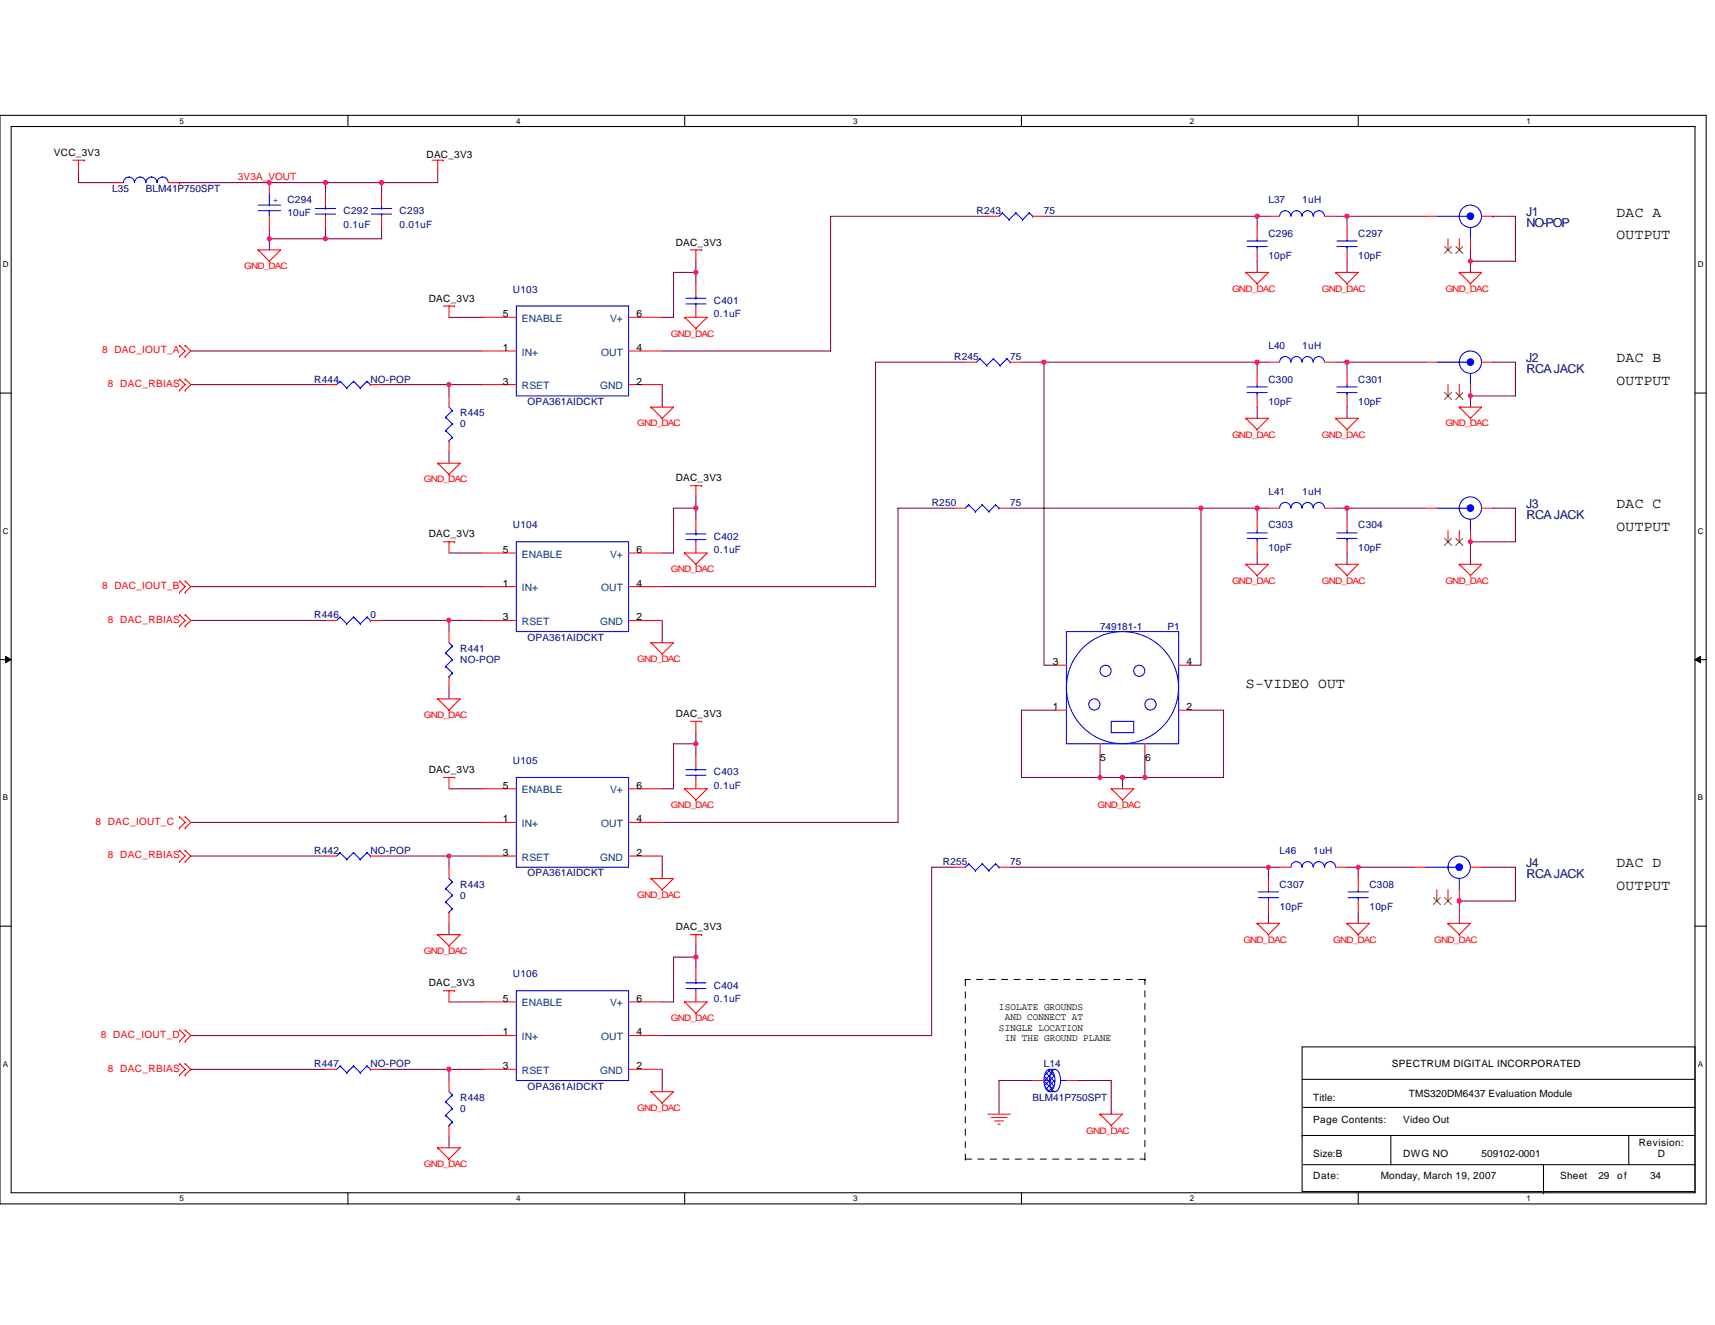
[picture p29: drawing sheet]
<svg xmlns="http://www.w3.org/2000/svg" width="279mm" height="216mm" viewBox="0 0 279 216" stroke-linecap="round" stroke-linejoin="round" font-family="sans-serif">
<defs><g id="words">
<g font-size="2.4">
<text x="263.3" y="35.3">DAC A</text>
<text x="263.3" y="38.9">OUTPUT</text>
<text x="263.3" y="59.1">DAC B</text>
<text x="263.3" y="62.7">OUTPUT</text>
<text x="263.3" y="82.8">DAC C</text>
<text x="263.3" y="86.5">OUTPUT</text>
<text x="203" y="112.1">S-VIDEO OUT</text>
<text x="263.3" y="141.4">DAC D</text>
<text x="263.3" y="145">OUTPUT</text>
</g>
<g font-size="2" fill="#000080">
<text x="248.6" y="35.2">J1</text>
<text x="248.7" y="37">NO-POP</text>
<text x="248.6" y="59">J2</text>
<text x="248.7" y="60.8">RCA JACK</text>
<text x="248.6" y="82.8">J3</text>
<text x="248.7" y="84.6">RCA JACK</text>
<text x="248.6" y="141.3">J4</text>
<text x="248.7" y="143.1">RCA JACK</text>
</g>
<g font-size="1.7">
<text x="81.9" y="51.7">5</text>
<text x="103.7" y="51.7">6</text>
<text x="81.9" y="57.2">1</text>
<text x="103.7" y="57.2">4</text>
<text x="81.9" y="62.7">3</text>
<text x="103.7" y="62.7">2</text>
<text x="81.9" y="95.6">1</text>
<text x="81.9" y="90.1">5</text>
<text x="103.7" y="90.1">6</text>
<text x="103.7" y="95.6">4</text>
<text x="81.9" y="101.1">3</text>
<text x="103.7" y="101.1">2</text>
<text x="171.5" y="108.4">3</text>
<text x="193.3" y="108.4">4</text>
<text x="171.5" y="115.7">1</text>
<text x="193.3" y="115.7">2</text>
<text x="179.2" y="124">5</text>
<text x="186.5" y="124">6</text>
<text x="81.9" y="128.5">5</text>
<text x="103.7" y="128.5">6</text>
<text x="81.9" y="134">1</text>
<text x="103.7" y="134">4</text>
<text x="81.9" y="139.5">3</text>
<text x="103.7" y="139.5">2</text>
<text x="81.9" y="163.2">5</text>
<text x="103.7" y="163.2">6</text>
<text x="81.9" y="168.7">1</text>
<text x="103.7" y="168.7">4</text>
<text x="81.9" y="174.2">3</text>
<text x="103.7" y="174.2">2</text>
</g>
<g font-size="1.7" fill="#004080">
<text x="85" y="52.5">ENABLE</text>
<text x="99.4" y="52.5">V+</text>
<text x="85" y="57.9">IN+</text>
<text x="98" y="57.9">OUT</text>
<text x="85" y="63.4">RSET</text>
<text x="97.8" y="63.4">GND</text>
<text x="85" y="90.8">ENABLE</text>
<text x="99.4" y="90.8">V+</text>
<text x="85" y="96.3">IN+</text>
<text x="85" y="101.8">RSET</text>
<text x="97.8" y="101.8">GND</text>
<text x="98" y="96.3">OUT</text>
<text x="85" y="129.3">ENABLE</text>
<text x="99.4" y="129.3">V+</text>
<text x="85" y="134.7">IN+</text>
<text x="98" y="134.7">OUT</text>
<text x="85" y="140.2">RSET</text>
<text x="97.8" y="140.2">GND</text>
<text x="85" y="164">ENABLE</text>
<text x="99.4" y="164">V+</text>
<text x="85" y="169.5">IN+</text>
<text x="98" y="169.5">OUT</text>
<text x="85" y="175">RSET</text>
<text x="97.8" y="175">GND</text>
</g>
<g font-size="1.6">
<text x="8.8" y="25.4">VCC_3V3</text>
<text x="69.5" y="25.8">DAC_3V3</text>
<text x="110.1" y="40">DAC_3V3</text>
<text x="69.8" y="49.2">DAC_3V3</text>
<text x="110.1" y="78.4">DAC_3V3</text>
<text x="69.8" y="87.6">DAC_3V3</text>
<text x="110.1" y="116.8">DAC_3V3</text>
<text x="69.8" y="126">DAC_3V3</text>
<text x="110.1" y="151.6">DAC_3V3</text>
<text x="69.8" y="160.7">DAC_3V3</text>
<text x="162.8" y="164.5">ISOLATE GROUNDS</text>
<text x="162.8" y="168">SINGLE LOCATION</text>
<text x="163.7" y="166.2">AND CONNECT AT</text>
<text x="163.7" y="169.7">IN THE GROUND PLANE</text>
<text x="226.8" y="173.9">SPECTRUM DIGITAL INCORPORATED</text>
<text x="214" y="179.4">Title:</text>
<text x="229.5" y="178.8">TMS320DM6437 Evaluation Module</text>
<text x="214" y="183">Page Contents:</text>
<text x="228.6" y="183">Video Out</text>
<text x="214" y="188.5">Size:B</text>
<text x="228.6" y="188.5">DWG NO</text>
<text x="241.4" y="188.5">509102-0001</text>
<text x="267" y="186.7">Revision:</text>
<text x="270.1" y="188.5">D</text>
<text x="214" y="192.2">Date:</text>
<text x="224.9" y="192.2">Monday, March 19, 2007</text>
<text x="254.2" y="192.2">Sheet</text>
<text x="260.4" y="192.2">29</text>
<text x="263.5" y="192.2">of</text>
<text x="268.8" y="192.2">34</text>
</g>
<g font-size="1.6" fill="#f00">
<text x="38.8" y="29.4">3V3A_VOUT</text>
<text x="16.6" y="57.6">8 DAC_IOUT_A</text>
<text x="17.5" y="63.1">8 DAC_RBIAS</text>
<text x="16.6" y="96">8 DAC_IOUT_B</text>
<text x="17.5" y="101.5">8 DAC_RBIAS</text>
<text x="15.5" y="134.4">8 DAC_IOUT_C</text>
<text x="17.5" y="139.9">8 DAC_RBIAS</text>
<text x="16.4" y="169.1">8 DAC_IOUT_D</text>
<text x="17.5" y="174.6">8 DAC_RBIAS</text>
</g>
<g font-size="1.6" fill="#000080">
<text x="18.3" y="31.2">L35</text>
<text x="23.8" y="31.2">BLM41P750SPT</text>
<text x="46.8" y="33.1">C294</text>
<text x="46.8" y="35.3">10uF</text>
<text x="56" y="34.9">C292</text>
<text x="65.1" y="34.9">C293</text>
<text x="159.1" y="34.9">R243</text>
<text x="170.1" y="34.9">75</text>
<text x="206.7" y="33.1">L37</text>
<text x="212.1" y="33.1">1uH</text>
<text x="55.9" y="37.1">0.1uF</text>
<text x="65.1" y="37.1">0.01uF</text>
<text x="206.7" y="38.6">C296</text>
<text x="221.3" y="38.6">C297</text>
<text x="83.6" y="47.7">U103</text>
<text x="206.7" y="42.2">10pF</text>
<text x="221.3" y="42.2">10pF</text>
<text x="116.3" y="49.5">C401</text>
<text x="116.3" y="51.7">0.1uF</text>
<text x="155.4" y="58.7">R245</text>
<text x="164.6" y="58.7">75</text>
<text x="206.7" y="56.9">L40</text>
<text x="212.1" y="56.9">1uH</text>
<text x="51.2" y="62.3">R444</text>
<text x="60.3" y="62.3">NO-POP</text>
<text x="85.9" y="66">OPA361AIDCKT</text>
<text x="206.7" y="62.3">C300</text>
<text x="206.7" y="66">10pF</text>
<text x="221.3" y="62.3">C301</text>
<text x="221.3" y="66">10pF</text>
<text x="75" y="67.8">R445</text>
<text x="75" y="69.6">0</text>
<text x="151.8" y="82.4">R250</text>
<text x="164.6" y="82.4">75</text>
<text x="206.7" y="80.6">L41</text>
<text x="212.1" y="80.6">1uH</text>
<text x="83.6" y="86.1">U104</text>
<text x="116.3" y="87.9">C402</text>
<text x="206.7" y="86.1">C303</text>
<text x="206.7" y="89.8">10pF</text>
<text x="221.3" y="86.1">C304</text>
<text x="221.3" y="89.8">10pF</text>
<text x="116.3" y="90.1">0.1uF</text>
<text x="51.2" y="100.7">R446</text>
<text x="60.3" y="100.7">0</text>
<text x="75" y="106.2">R441</text>
<text x="85.9" y="104.4">OPA361AIDCKT</text>
<text x="179.2" y="102.6">749181-1</text>
<text x="190.2" y="102.6">P1</text>
<text x="75" y="108.1">NO-POP</text>
<text x="83.6" y="124.5">U105</text>
<text x="116.3" y="126.3">C403</text>
<text x="116.3" y="128.5">0.1uF</text>
<text x="51.2" y="139.1">R442</text>
<text x="60.3" y="139.1">NO-POP</text>
<text x="85.9" y="142.8">OPA361AIDCKT</text>
<text x="153.6" y="141">R255</text>
<text x="164.6" y="141">75</text>
<text x="208.5" y="139.1">L46</text>
<text x="214" y="139.1">1uH</text>
<text x="75" y="144.6">R443</text>
<text x="75" y="146.5">0</text>
<text x="208.5" y="144.6">C307</text>
<text x="208.5" y="148.3">10pF</text>
<text x="223.1" y="144.6">C308</text>
<text x="223.1" y="148.3">10pF</text>
<text x="83.6" y="159.3">U106</text>
<text x="116.3" y="161.1">C404</text>
<text x="116.3" y="163.3">0.1uF</text>
<text x="51.2" y="173.9">R447</text>
<text x="60.3" y="173.9">NO-POP</text>
<text x="170.1" y="173.9">L14</text>
<text x="75" y="179.4">R448</text>
<text x="85.9" y="177.5">OPA361AIDCKT</text>
<text x="168.2" y="179.4">BLM41P750SPT</text>
<text x="75" y="181.2">0</text>
</g>
<text font-size="1.6" fill="#00f" x="44.4" y="33">+</text>
<g font-size="1.5" fill="#f00">
<text x="39.8" y="43.9">GND_DAC</text>
<text x="200.7" y="47.5">GND_DAC</text>
<text x="215.4" y="47.5">GND_DAC</text>
<text x="235.5" y="47.5">GND_DAC</text>
<text x="109.3" y="54.8">GND_DAC</text>
<text x="103.8" y="69.5">GND_DAC</text>
<text x="200.7" y="71.3">GND_DAC</text>
<text x="215.4" y="71.3">GND_DAC</text>
<text x="235.5" y="69.5">GND_DAC</text>
<text x="69.1" y="78.6">GND_DAC</text>
<text x="109.3" y="93.3">GND_DAC</text>
<text x="200.7" y="95.1">GND_DAC</text>
<text x="215.4" y="95.1">GND_DAC</text>
<text x="235.5" y="95.1">GND_DAC</text>
<text x="103.8" y="107.9">GND_DAC</text>
<text x="69.1" y="117">GND_DAC</text>
<text x="109.3" y="131.7">GND_DAC</text>
<text x="178.8" y="131.7">GND_DAC</text>
<text x="103.8" y="146.3">GND_DAC</text>
<text x="69.1" y="155.4">GND_DAC</text>
<text x="202.6" y="153.6">GND_DAC</text>
<text x="217.2" y="153.6">GND_DAC</text>
<text x="233.7" y="153.6">GND_DAC</text>
<text x="109.3" y="166.4">GND_DAC</text>
<text x="103.8" y="181">GND_DAC</text>
<text x="177" y="184.7">GND_DAC</text>
<text x="69.1" y="190.2">GND_DAC</text>
</g>
<g font-size="1.3">
<text x="29.3" y="20.2">5</text>
<text x="84.1" y="20.2">4</text>
<text x="139" y="20.2">3</text>
<text x="193.8" y="20.2">2</text>
<text x="248.7" y="20.2">1</text>
<text x=".5" y="43.5">D</text>
<text x="276.6" y="43.5">D</text>
<text x=".5" y="87">C</text>
<text x="276.6" y="87">C</text>
<text x=".5" y="130.4">B</text>
<text x="276.6" y="130.4">B</text>
<text x=".5" y="173.8">A</text>
<text x="276.6" y="173.8">A</text>
<text x="29.3" y="195.7">5</text>
<text x="84.1" y="195.7">4</text>
<text x="139" y="195.7">3</text>
<text x="193.8" y="195.7">2</text>
<text x="248.7" y="195.7">1</text>
</g>
</g></defs>
<path d="M0 18.8h278v177.4h-278zM1.8 20.6h274.3v173.8h-274.3z" fill="none" stroke="#000" stroke-width=".17"/>
<g fill="#fff">
<path d="M29.3 19h.7v1.4h-.7z"/>
<path d="M29.3 194.5h.7v1.5h-.7z"/>
</g>
<path d="M56.7 18.8v1.8M56.7 194.4v1.8" fill="none" stroke="#000" stroke-width=".17"/>
<g fill="#fff">
<path d="M84.1 19h.7v1.4h-.7z"/>
<path d="M84.1 194.5h.7v1.5h-.7z"/>
</g>
<path d="M111.5 18.8v1.8M111.5 194.4v1.8" fill="none" stroke="#000" stroke-width=".17"/>
<g fill="#fff">
<path d="M139 19h.7v1.4h-.7z"/>
<path d="M139 194.5h.7v1.5h-.7z"/>
</g>
<path d="M166.4 18.8v1.8M166.4 194.4v1.8" fill="none" stroke="#000" stroke-width=".17"/>
<g fill="#fff">
<path d="M193.8 19h.8v1.4h-.8z"/>
<path d="M193.8 194.5h.8v1.5h-.8z"/>
</g>
<path d="M221.3 18.8v1.8M221.3 194.4v1.8" fill="none" stroke="#000" stroke-width=".17"/>
<g fill="#fff">
<path d="M248.7 19h.7v1.4h-.7z"/>
<path d="M248.7 194.5h.7v1.5h-.7z"/>
<path d="M.5 42.3h.9v1.5h-.9z"/>
<path d="M276.6 42.3h1v1.5h-1z"/>
<path d="M.5 85.8h.9v1.4h-.9z"/>
<path d="M276.6 85.8h1v1.4h-1z"/>
</g>
<path d="M0 64.1h1.8M276.1 64.1h1.9" fill="none" stroke="#000" stroke-width=".17"/>
<g fill="#fff">
<path d="M.5 129.2h.8v1.5h-.8z"/>
<path d="M276.6 129.2h.9v1.5h-.9z"/>
</g>
<path d="M0 107.5h1.8M276.1 107.5h1.9" fill="none" stroke="#000" stroke-width=".17"/>
<path d="M.9 107l.9 .5-.9 .5zM276.1 107.5l1-.5v1z" fill="#000" stroke="#000" stroke-width=".16"/>
<g fill="#fff">
<path d="M.5 172.6h.8v1.5h-.8z"/>
<path d="M276.6 172.6h.9v1.5h-.9z"/>
</g>
<path d="M0 150.9h1.8M276.1 150.9h1.9M212.1 170.6h64v23.6h-64zM212.1 175.9h64M212.1 185h.1M212.1 185h64M212.3 189.8h63.8M212.3 180.4h63.8M226.6 185v4.8M251.5 194.4h.1M251.5 189.8v4.6M265.3 185v4.8" fill="none" stroke="#000" stroke-width=".17"/>
<g fill="none" stroke="#800040" stroke-width=".17">
<path d="M12.8 27.9v1.9h5.5M29.3 29.8h.1M29.3 29.8h23.7M43.9 38.9v1.8M43.9 38.9h9.1M43.9 37.1v1.8M53 29.8h9.2M53 29.8v1.8M53 37.1v1.8M62.2 37.1v1.8h-9.2M62.2 29.8v1.8M71.3 27.9v1.9h-9.1"/>
<path d="M160.9 35.2h-25.6v22h-27.4M170.1 35.2h34.7M204.8 35.2h1.9M204.8 35.2v1.9M217.6 35.2h1.9M219.5 35.2v1.9M219.5 35.2h12.7M243.2 35.2h3.7v7.4h-7.3v-1.9M243.2 35.2h.1M31.1 57.2h47.5M73.2 51.7h5.4M113.4 46.2v-1.8h-3.7v7.3h-1.8"/>
<path d="M113.4 42.6v1.8M157.3 59h-14.7v36.6h-34.7M166.4 59h3.7v49.4h1.8M170.1 59h34.7M204.8 42.6v1.8M204.8 59h1.9M204.8 59v1.9M217.6 59h1.9M219.5 59v1.9M219.5 59h12.7M219.5 42.6v1.8M239.6 42.6v1.8"/>
<path d="M243.2 59h3.7v5.5h-7.3v1.8M31.1 62.7h21.9M62.2 62.7h11M73.2 73.7v1.8M73.2 62.7v1.8M73.2 62.7h5.4M107.9 62.7v3.6M204.8 66.3v1.9M219.5 66.3v1.9M31.1 95.6h47.5M73.2 90.1h5.4M113.4 82.8h-3.7v7.3h-1.8"/>
<path d="M113.4 82.8v1.8M113.4 81v1.8M155.4 82.8h-9.1v51.2h-38.4M164.6 82.8h31.1v25.6h-1.9M195.7 82.8h9.1M204.8 82.8h1.9M204.8 82.8v1.8M204.8 90.1v1.8M217.6 82.8h1.9M219.5 82.8v1.8M219.5 82.8h12.7M219.5 90.1v1.8"/>
<path d="M243.2 82.8h3.7v5.5h-7.3v3.6M31.1 101.1h21.9M62.2 101.1h11M73.2 101.1v1.8M73.2 112.1v1.8M73.2 101.1h5.4M107.9 101.1v3.6M113.4 119.4v1.8M171.9 115.7h-5.5v11h12.8M193.8 115.7h5.5v11h-12.8M31.1 134h47.5M31.1 139.5h21.9"/>
<path d="M62.2 139.5h11M73.2 128.5h5.4M73.2 139.5v1.8M73.2 139.5h5.4M107.9 139.5v3.7M113.4 121.2h-3.7v7.3h-1.8M113.4 121.2v1.8M179.2 126.7h3.7M179.2 123v3.7M182.9 126.7v1.8M182.9 126.7h3.6M186.5 123v3.7"/>
<path d="M73.2 150.5v1.8M113.4 156v1.8M113.4 156h-3.7v7.3h-1.8M113.4 154.1v1.9M155.4 141.3h-3.6v27.4h-43.9M164.6 141.3h42.1M206.7 141.3h1.8M206.7 141.3v1.9M206.7 148.6v1.9M219.5 141.3h1.8M221.3 141.3v1.9M221.3 141.3h9.1"/>
<path d="M221.3 148.6v1.9M241.4 141.3h5.5v5.5h-9.2v3.7M31.1 168.7h47.5M31.1 174.2h.1M31.1 174.2h21.9M62.2 174.2h11M73.2 163.3h5.4M73.2 174.2v1.9M73.2 174.2h5.4M107.9 174.2v3.7M168.2 176.1h-5.4v5.4M175.6 176.1h5.4v5.4"/>
<path d="M73.2 185.2v1.8"/>
</g>
<g fill="none" stroke="#f00" stroke-width=".17">
<path d="M11.9 26.1h1.8M12.8 26.1v1.8M13.7 26.1h.1M70.4 26.1h1.8M71.3 26.1v1.8M72.2 26.1h.1M29.3 56.3h.1M29.3 58.1h.1M29.3 56.3l.9 .9-.9 .9M30.2 56.3h.1M30.2 58.1h.1M30.2 56.3l.9 .9-.9 .9"/>
<path d="M42.1 40.7h3.6l-1.8 1.9M42.1 40.7h.1M42.1 40.7l1.8 1.9M43.9 42.6h.1M72.2 49.9h1.9M73.2 49.9v1.8M74.1 49.9h.1M111.5 51.7h3.7l-1.8 1.8M111.5 51.7h.1M111.5 51.7l1.9 1.8M112.5 40.7h1.8M113.4 40.7v1.9"/>
<path d="M113.4 53.5h.1M114.3 40.7h.1M203 44.4h3.7l-1.9 1.8M203 44.4h.1M203 44.4l1.8 1.8M204.8 46.2h.1M217.6 44.4h3.7l-1.8 1.8M217.6 44.4h.1M217.6 44.4l1.9 1.8M219.5 46.2h.1M237.7 44.4h3.7l-1.8 1.8M237.7 44.4h.1"/>
<path d="M237.7 44.4l1.9 1.8M239.6 46.2h.1M29.3 61.8h.1M29.3 63.6h.1M29.3 61.8l.9 .9-.9 .9M30.2 61.8h.1M30.2 63.6h.1M30.2 61.8l.9 .9-.9 .9M71.3 75.5h3.7l-1.8 1.8M71.3 75.5h.1M71.3 75.5l1.9 1.8M73.2 77.3h.1"/>
<path d="M106.1 66.3h3.6l-1.8 1.9M106.1 66.3h.1M106.1 66.3l1.8 1.9M107.9 68.2h.1M112.5 79.1h1.8M113.4 79.1v1.9M114.3 79.1h.1M203 68.2h3.7l-1.9 1.8M203 68.2h.1M203 68.2l1.8 1.8M204.8 70h.1M217.6 68.2h3.7l-1.8 1.8"/>
<path d="M217.6 68.2h.1M217.6 68.2l1.9 1.8M219.5 70h.1M237.7 66.3h3.7l-1.8 1.9M237.7 66.3h.1M237.7 66.3l1.9 1.9M239.6 68.2h.1M29.3 94.7h.1M29.3 96.5h.1M29.3 94.7l.9 .9-.9 .9M30.2 94.7h.1M30.2 96.5h.1"/>
<path d="M30.2 94.7l.9 .9-.9 .9M72.2 88.3h1.9M73.2 88.3v1.8M74.1 88.3h.1M111.5 90.1h3.7l-1.8 1.8M111.5 90.1h.1M111.5 90.1l1.9 1.8M113.4 91.9h.1M203 91.9h3.7l-1.9 1.9M203 91.9h.1M203 91.9l1.8 1.9M204.8 93.8h.1"/>
<path d="M217.6 91.9h3.7l-1.8 1.9M217.6 91.9h.1M217.6 91.9l1.9 1.9M219.5 93.8h.1M237.7 91.9h3.7l-1.8 1.9M237.7 91.9h.1M237.7 91.9l1.9 1.9M239.6 93.8h.1M29.3 100.2h.1M29.3 102h.1M29.3 100.2l.9 .9-.9 .9M30.2 100.2h.1"/>
<path d="M30.2 102h.1M30.2 100.2l.9 .9-.9 .9M71.3 113.9h3.7l-1.8 1.8M71.3 113.9h.1M71.3 113.9l1.9 1.8M73.2 115.7h.1M106.1 104.7h3.6l-1.8 1.9M106.1 104.7h.1M106.1 104.7l1.8 1.9M107.9 106.6h.1M112.5 117.5h1.8M113.4 117.5v1.9"/>
<path d="M114.3 117.5h.1M29.3 133.1h.1M29.3 134.9h.1M29.3 138.6h.1M29.3 133.1l.9 .9-.9 .9M29.3 138.6l.9 .9-.9 .9M30.2 133.1h.1M30.2 134.9h.1M30.2 138.6h.1M30.2 133.1l.9 .9-.9 .9M30.2 138.6l.9 .9-.9 .9M72.2 126.7h1.9"/>
<path d="M73.2 126.7v1.8M74.1 126.7h.1M111.5 128.5h3.7l-1.8 1.8M111.5 128.5h.1M111.5 128.5l1.9 1.8M113.4 130.3h.1M181 128.5h3.7l-1.8 1.8M181 128.5h.1M181 128.5l1.9 1.8M182.9 130.3h.1M29.3 140.4h.1M30.2 140.4h.1"/>
<path d="M71.3 152.3h3.7l-1.8 1.8M71.3 152.3h.1M71.3 152.3l1.9 1.8M73.2 154.1h.1M106.1 143.2h3.6l-1.8 1.8M106.1 143.2h.1M106.1 143.2l1.8 1.8M107.9 145h.1M112.5 152.3h1.8M113.4 152.3v1.8M114.3 152.3h.1M204.8 150.5h3.7l-1.8 1.8"/>
<path d="M204.8 150.5h.1M204.8 150.5l1.9 1.8M206.7 152.3h.1M219.5 150.5h3.6l-1.8 1.8M219.5 150.5h.1M219.5 150.5l1.8 1.8M221.3 152.3h.1M235.9 150.5h3.7l-1.9 1.8M235.9 150.5h.1M235.9 150.5l1.8 1.8M237.7 152.3h.1M29.3 167.8h.1"/>
<path d="M29.3 169.7h.1M29.3 173.3h.1M29.3 175.2h.1M29.3 167.8l.9 .9-.9 1M29.3 173.3l.9 .9-.9 1M30.2 167.8h.1M30.2 169.7h.1M30.2 173.3h.1M30.2 175.2h.1M30.2 167.8l.9 .9-.9 1M30.2 173.3l.9 .9-.9 1M72.2 161.4h1.9"/>
<path d="M73.2 161.4v1.9M74.1 161.4h.1M106.1 177.9h3.6l-1.8 1.8M106.1 177.9h.1M106.1 177.9l1.8 1.8M107.9 179.7h.1M111.5 163.3h3.7l-1.8 1.8M111.5 163.3h.1M111.5 163.3l1.9 1.8M113.4 165.1h.1M71.3 187h3.7l-1.8 1.9M71.3 187h.1"/>
<path d="M71.3 187l1.9 1.9M73.2 188.9h.1M160.9 181.5h3.7M161.5 182.1h2.5M162 182.6h1.5M162.6 183.2h.3M179.2 181.5h3.7l-1.9 1.9M179.2 181.5h.1M179.2 181.5l1.8 1.9M181 183.4h.1"/>
</g>
<path d="M157.3 159.6v29.3M157.3 159.6h.1M186.5 159.6h.1M186.5 159.6h-29.2M157.3 188.9h.1M157.3 188.9h29.2M186.5 188.9v-29.3M186.5 188.9h.1" fill="none" stroke="#000" stroke-width=".16" stroke-dasharray="1 1 1 1 1 1 1 1"/>
<path d="M170.7 174.3l.3-.1a1.25 1.25 0 0 1 .8 1.3 2.66 2.66 0 0 1-.5 2.3l-.3 .1a1.28 1.28 0 0 1-.9-1.3 2.64 2.64 0 0 1 .6-2.3z" fill-rule="evenodd" fill="#fff"/>
<g fill="#00f" stroke="#00f" stroke-width=".17">
<path d="M170.7 174.3l.3-.1a1.25 1.25 0 0 1 .8 1.3 2.66 2.66 0 0 1-.5 2.3l-.3 .1a1.28 1.28 0 0 1-.9-1.3 2.64 2.64 0 0 1 .6-2.3z" fill-rule="evenodd"/>
<circle cx="239.6" cy="59" r=".54"/>
<circle cx="237.7" cy="141.3" r=".54"/>
<circle cx="239.6" cy="35.2" r=".54"/>
<circle cx="239.6" cy="82.8" r=".54"/>
</g>
<g fill="none" stroke="#00f" stroke-width=".17">
<path d="M20.1 29.7a.9 .9 0 0 1 .9-.8 .9 .9 0 0 1 .9 .8 .92 .92 0 0 1 .9-.8 .92 .92 0 0 1 .9 .8M23.8 29.7a.9 .9 0 0 1 .9-.8 .9 .9 0 0 1 .9 .8 .92 .92 0 0 1 .9-.8 .92 .92 0 0 1 .9 .8M42.1 33.4h3.6M42.1 34.3h3.6M43.9 31.6v1.8M43.9 34.3h.1M43.9 34.3v.9M51.4 34h3.3M51.4 34.9h3.3M53 34.9v.3M53 34h.1M53 33.4v.6"/>
<path d="M60.5 34h3.3M60.5 34.9h3.3M62.2 34.9v.3M62.2 34h.1M62.2 33.4v.6M163.3 34.7h.1M163.3 34.7l-.5 .5M163.3 34.7l1.1 1.1M164.4 35.8h.1M165.5 34.7h.1M165.5 34.7l-1.1 1.1M165.5 34.7l1.1 1.1"/>
<path d="M166.6 35.8h.1M167.7 34.7h.1M167.7 34.7l-1.1 1.1M167.7 34.7l.5 .5M168.2 35.2h.1M203.2 39.3h3.3M204.8 38.9v.4M208.5 35.2a.91 .91 0 0 1 .9-.9 .91 .91 0 0 1 .9 .9M210.3 35.2a.9 .9 0 0 1 .9-.9 .9 .9 0 0 1 .9 .9 .91 .91 0 0 1 .9-.9 .91 .91 0 0 1 .9 .9 .92 .92 0 0 1 1-.9 .92 .92 0 0 1 .9 .9M217.8 39.3h3.3M219.5 38.9v.4M234.1 35.2h3.6"/>
<path d="M237.7 35.2h1.3M237.7 35.2h.1M239.6 37.1v1.8M84.1 49.9h18.3v14.6h-18.3zM111.7 48.6h3.3M111.7 49.5h3.3M113.4 49.5v.4M113.4 48.6h.1M113.4 48v.6M159.6 58.5h.1M159.6 58.5l-.5 .5M159.6 58.5l1.1 1.1"/>
<path d="M160.7 59.6h.1M161.8 58.5h.1M161.8 58.5l-1.1 1.1M161.8 58.5l1.1 1.1M162.9 59.6h.1M164 58.5h.1M164 58.5l-1.1 1.1M164 58.5l.6 .5M164.6 59h.1M203.2 40.2h3.3M204.8 40.2h.1M204.8 40.2v.5"/>
<path d="M208.5 59a.91 .91 0 0 1 .9-.9 .91 .91 0 0 1 .9 .9M210.3 59a.9 .9 0 0 1 .9-.9 .9 .9 0 0 1 .9 .9 .91 .91 0 0 1 .9-.9 .91 .91 0 0 1 .9 .9 .92 .92 0 0 1 1-.9 .92 .92 0 0 1 .9 .9M217.8 40.2h3.3M219.5 40.2h.1M219.5 40.2v.5M234.1 59h3.6M237.7 59h1.3M237.7 59h.1M55.4 62.1h.1M55.4 62.1l-.5 .6M55.4 62.1l1.1 1.1M56.5 63.2h.1"/>
<path d="M57.6 62.1h.1M57.6 62.1l-1.1 1.1M57.6 62.1l1.1 1.1M58.7 63.2h.1M59.8 62.1h.1M59.8 62.1l-1.1 1.1M59.8 62.1l.5 .6M60.3 62.7h.1M72.6 68h.1M72.6 70.2h.1M72.6 68l1.1 1.1M72.6 70.2l1.1 1.1"/>
<path d="M73.2 71.8h.1M73.2 66.3l.5 .6M73.7 66.9h.1M73.7 69.1h.1M73.7 71.3h.1M73.7 66.9l-1.1 1.1M73.7 69.1l-1.1 1.1M73.7 71.3l-.5 .5M203.2 64h3.3M203.2 63h3.3M204.8 62.7v.3M204.8 64h.1"/>
<path d="M204.8 64v.5M217.8 64h3.3M217.8 63h3.3M219.5 62.7v.3M219.5 64h.1M219.5 64v.5M239.6 60.9v1.8M84.1 88.3h18.3v14.6h-18.3zM111.7 87h3.3M111.7 87.9h3.3M113.4 87.9v.4M113.4 87h.1"/>
<path d="M113.4 86.4v.6M157.8 82.3h.1M157.8 82.3l-.5 .5M157.8 82.3l1.1 1.1M158.9 83.4h.1M160 82.3h.1M160 82.3l-1.1 1.1M160 82.3l1.1 1.1M161.1 83.4h.1M162.2 82.3h.1M162.2 82.3l-1.1 1.1M162.2 82.3l.6 .5"/>
<path d="M162.8 82.8h.1M203.2 87.7h3.3M203.2 86.8h3.3M204.8 86.4v.4M204.8 87.7h.1M204.8 87.7v.6M208.5 82.8a.91 .91 0 0 1 .9-.9 .91 .91 0 0 1 .9 .9M210.3 82.8a.9 .9 0 0 1 .9-.9 .9 .9 0 0 1 .9 .9 .91 .91 0 0 1 .9-.9 .91 .91 0 0 1 .9 .9 .92 .92 0 0 1 1-.9 .92 .92 0 0 1 .9 .9M217.8 87.7h3.3M217.8 86.8h3.3M219.5 86.4v.4M219.5 87.7h.1"/>
<path d="M219.5 87.7v.6M234.1 82.8h3.6M237.7 82.8h1.3M237.7 82.8h.1M239.6 84.6v1.8M55.4 100.5h.1M55.4 100.5l-.5 .6M55.4 100.5l1.1 1.1M56.5 101.6h.1M57.6 100.5h.1M57.6 100.5l-1.1 1.1M57.6 100.5l1.1 1.1"/>
<path d="M58.7 101.6h.1M59.8 100.5h.1M59.8 100.5l-1.1 1.1M59.8 100.5l.5 .6M60.3 101.1h.1M72.6 106.4h.1M72.6 108.6h.1M72.6 106.4l1.1 1.1M72.6 108.6l1.1 1.1M73.2 110.2h.1M73.2 104.7l.5 .6M73.7 105.3h.1"/>
<path d="M73.7 107.5h.1M73.7 109.7h.1M73.7 105.3l-1.1 1.1M73.7 107.5l-1.1 1.1M73.7 109.7l-.5 .5M173.7 102.9h18.3v18.3h-18.3zM181 117.5h3.7v1.9h-3.7zM55.4 138.9h.1M55.4 138.9l-.5 .6M55.4 138.9l1.1 1.1M57.6 138.9h.1M57.6 138.9l-1.1 1.1"/>
<path d="M57.6 138.9l1.1 1.1M59.8 138.9h.1M59.8 138.9l-1.1 1.1M59.8 138.9l.5 .6M60.3 139.5h.1M84.1 126.7h18.3v14.6h-18.3zM111.7 125.4h3.3M111.7 126.3h3.3M113.4 126.3v.4M113.4 125.4h.1M113.4 124.9v.5M56.5 140h.1"/>
<path d="M58.7 140h.1M72.6 144.8h.1M72.6 147h.1M72.6 144.8l1.1 1.1M72.6 147l1.1 1.1M73.2 148.6h.1M73.2 143.2l.5 .5M73.7 143.7h.1M73.7 145.9h.1M73.7 148.1h.1M73.7 143.7l-1.1 1.1M73.7 145.9l-1.1 1.1"/>
<path d="M73.7 148.1l-.5 .5M113.4 159.6v.5M157.8 140.8h.1M157.8 140.8l-.5 .5M157.8 140.8l1.1 1.1M158.9 141.9h.1M160 140.8h.1M160 140.8l-1.1 1.1M160 140.8l1.1 1.1M161.1 141.9h.1M162.2 140.8h.1M162.2 140.8l-1.1 1.1"/>
<path d="M162.2 140.8l.6 .5M162.8 141.3h.1M205 146.3h3.3M205 145.3h3.3M206.7 145v.3M206.7 146.3h.1M206.7 146.3v.5M210.3 141.3a.9 .9 0 0 1 .9-.9 .9 .9 0 0 1 .9 .9 .91 .91 0 0 1 .9-.9 .91 .91 0 0 1 .9 .9 .92 .92 0 0 1 1-.9 .92 .92 0 0 1 .9 .9 .91 .91 0 0 1 .9-.9 .91 .91 0 0 1 .9 .9M219.6 146.3h3.3M219.6 145.3h3.3M221.3 145v.3M221.3 146.3h.1"/>
<path d="M221.3 146.3v.5M232.2 141.3h3.7M235.9 141.3h1.3M235.9 141.3h.1M237.7 143.2v1.8M55.4 173.7h.1M55.4 173.7l-.5 .5M55.4 173.7l1.1 1.1M56.5 174.8h.1M57.6 173.7h.1M57.6 173.7l-1.1 1.1M57.6 173.7l1.1 1.1"/>
<path d="M58.7 174.8h.1M59.8 173.7h.1M59.8 173.7l-1.1 1.1M59.8 173.7l.5 .5M60.3 174.2h.1M72.6 179.5h.1M72.6 179.5l1.1 1.1M73.2 177.9l.5 .5M73.7 178.4h.1M73.7 178.4l-1.1 1.1M84.1 161.4h18.3v14.7h-18.3zM111.7 160.1h3.3"/>
<path d="M111.7 161.1h3.3M113.4 161.1v.3M113.4 160.1h.1M170.2 176.1h1M171 174.2h.9M171 177.9h.9M171.2 176.1h.1M171.6 174.3l.3-.1a1.25 1.25 0 0 1 .8 1.3 2.66 2.66 0 0 1-.5 2.3l-.3 .1a1.28 1.28 0 0 1-.9-1.3 2.64 2.64 0 0 1 .6-2.3zM172.8 176.1h.9M72.6 181.7h.1M72.6 181.7l1.1 1.1M73.2 183.4h.1"/>
<path d="M73.7 180.6h.1M73.7 182.8h.1M73.7 180.6l-1.1 1.1M73.7 182.8l-.5 .6"/>
<circle cx="239.5" cy="35.2" r="1.82"/>
<circle cx="239.5" cy="59" r="1.82"/>
<circle cx="239.5" cy="82.8" r="1.82"/>
<circle cx="178.3" cy="114.8" r=".91"/>
<circle cx="180.1" cy="109.3" r=".9"/>
<circle cx="182.9" cy="112" r="9.1"/>
<circle cx="185.6" cy="109.3" r=".9"/>
<circle cx="187.4" cy="114.8" r=".91"/>
<circle cx="237.7" cy="141.3" r="1.82"/>
</g>
<g fill="none" stroke="#f00" stroke-width=".17">
<path d="M18.3 29.8h1.8M27.4 29.8h1.9M43.9 29.8v1.8M43.9 35.2v1.9M53 31.6v1.8M53 35.2v1.9M62.2 31.6v1.8M62.2 35.2v1.9M160.9 35.2h1.9M168.2 35.2h1.9M204.8 37.1v1.8M206.7 35.2h1.8"/>
<path d="M215.8 35.2h1.8M219.5 37.1v1.8M232.2 35.2h1.9M235.9 38.9v1.8M237.7 38.9v1.8M239.6 38.9v1.8M241.4 35.2h1.8M78.6 51.7h5.5M78.6 57.2h5.5M102.4 51.7h5.5M102.4 57.2h5.5M113.4 46.2v1.8"/>
<path d="M113.4 49.9v1.8M157.3 59h1.8M164.6 59h1.8M204.8 40.7v1.9M206.7 59h1.8M215.8 59h1.8M219.5 40.7v1.9M232.2 59h1.9M241.4 59h1.8M53 62.7h1.9M60.3 62.7h1.9M73.2 64.5v1.8"/>
<path d="M73.2 71.8v1.9M78.6 62.7h5.5M102.4 62.7h5.5M204.8 60.9v1.8M204.8 64.5v1.8M219.5 60.9v1.8M219.5 64.5v1.8M235.9 62.7v1.8M237.7 62.7v1.8M239.6 62.7v1.8M78.6 90.1h5.5M78.6 95.6h5.5"/>
<path d="M102.4 90.1h5.5M102.4 95.6h5.5M113.4 84.6v1.8M113.4 88.3v1.8M155.4 82.8h1.9M162.8 82.8h1.8M204.8 84.6v1.8M204.8 88.3v1.8M206.7 82.8h1.8M215.8 82.8h1.8M219.5 84.6v1.8M219.5 88.3v1.8"/>
<path d="M232.2 82.8h1.9M235.9 86.4v1.9M237.7 86.4v1.9M239.6 86.4v1.9M241.4 82.8h1.8M53 101.1h1.9M60.3 101.1h1.9M73.2 102.9v1.8M73.2 110.2v1.9M78.6 101.1h5.5M102.4 101.1h5.5M171.9 108.4h1.8"/>
<path d="M171.9 115.7h1.8M192 108.4h1.8M192 115.7h1.8M53 139.5h1.9M60.3 139.5h1.9M78.6 139.5h5.5M78.6 128.5h5.5M78.6 134h5.5M102.4 139.5h5.5M102.4 128.5h5.5M102.4 134h5.5M113.4 123v1.9"/>
<path d="M113.4 126.7v1.8M179.2 121.2v1.8M186.5 121.2v1.8M73.2 141.3v1.9M73.2 148.6v1.9M113.4 157.8v1.8M155.4 141.3h1.9M162.8 141.3h1.8M206.7 143.2v1.8M206.7 146.8v1.8M208.5 141.3h1.8M217.6 141.3h1.9"/>
<path d="M221.3 143.2v1.8M221.3 146.8v1.8M230.4 141.3h1.8M234.1 145v1.8M235.9 145v1.8M237.7 145v1.8M239.6 141.3h1.8M53 174.2h1.9M60.3 174.2h1.9M73.2 176.1v1.8M78.6 174.2h5.5M78.6 163.3h5.5"/>
<path d="M78.6 168.7h5.5M102.4 174.2h5.5M102.4 163.3h5.5M102.4 168.7h5.5M113.4 161.4v1.9M168.2 176.1h1.9M173.7 176.1h1.9M73.2 183.4v1.8"/>
</g>
<g fill="none" stroke="#804000" stroke-width=".16">
<path d="M235.4 40.2l1.1 1.1M236.5 40.2l-1.2 1.1M237.2 40.2l1.1 1.1M238.3 40.2l-1.1 1.1M235.4 64l1.1 1.1M236.5 64l-1.2 1.1M237.2 64l1.1 1.1M238.3 64l-1.1 1.1M235.4 87.7l1.1 1.2M236.5 87.7l-1.2 1.2M237.2 87.7l1.1 1.2M238.3 87.7l-1.1 1.2"/>
<path d="M233.5 146.3l1.2 1.1M234.6 146.3l-1.1 1.1M235.4 146.3l1.1 1.1M236.5 146.3l-1.2 1.1"/>
</g>
<g fill="#f0f" stroke="#f0f" stroke-width=".17">
<circle cx="204.8" cy="59" r=".36"/>
<circle cx="43.9" cy="38.9" r=".35"/>
<circle cx="204.8" cy="35.2" r=".36"/>
<circle cx="219.4" cy="35.2" r=".36"/>
<circle cx="219.4" cy="59" r=".36"/>
<circle cx="62.2" cy="29.7" r=".35"/>
<circle cx="53" cy="38.9" r=".35"/>
<circle cx="53" cy="29.7" r=".35"/>
<circle cx="43.9" cy="29.7" r=".35"/>
<circle cx="204.8" cy="82.8" r=".36"/>
<circle cx="219.4" cy="82.8" r=".36"/>
<circle cx="206.6" cy="141.3" r=".36"/>
<circle cx="221.3" cy="141.3" r=".36"/>
<circle cx="195.7" cy="82.8" r=".36"/>
<circle cx="239.6" cy="88.3" r=".35"/>
<circle cx="239.6" cy="42.6" r=".35"/>
<circle cx="239.5" cy="64.5" r=".36"/>
<circle cx="170.1" cy="59" r=".36"/>
<circle cx="113.4" cy="155.9" r=".36"/>
<circle cx="113.4" cy="121.2" r=".36"/>
<circle cx="113.4" cy="82.8" r=".36"/>
<circle cx="113.4" cy="44.4" r=".36"/>
<circle cx="73.1" cy="101.1" r=".36"/>
<circle cx="73.1" cy="139.5" r=".36"/>
<circle cx="73.1" cy="174.2" r=".36"/>
<circle cx="73.1" cy="62.7" r=".36"/>
<circle cx="179.2" cy="126.7" r=".35"/>
<circle cx="237.7" cy="146.8" r=".36"/>
<circle cx="182.9" cy="126.7" r=".36"/>
<circle cx="186.5" cy="126.7" r=".36"/>
</g>
<use href="#words"/>
</svg>
